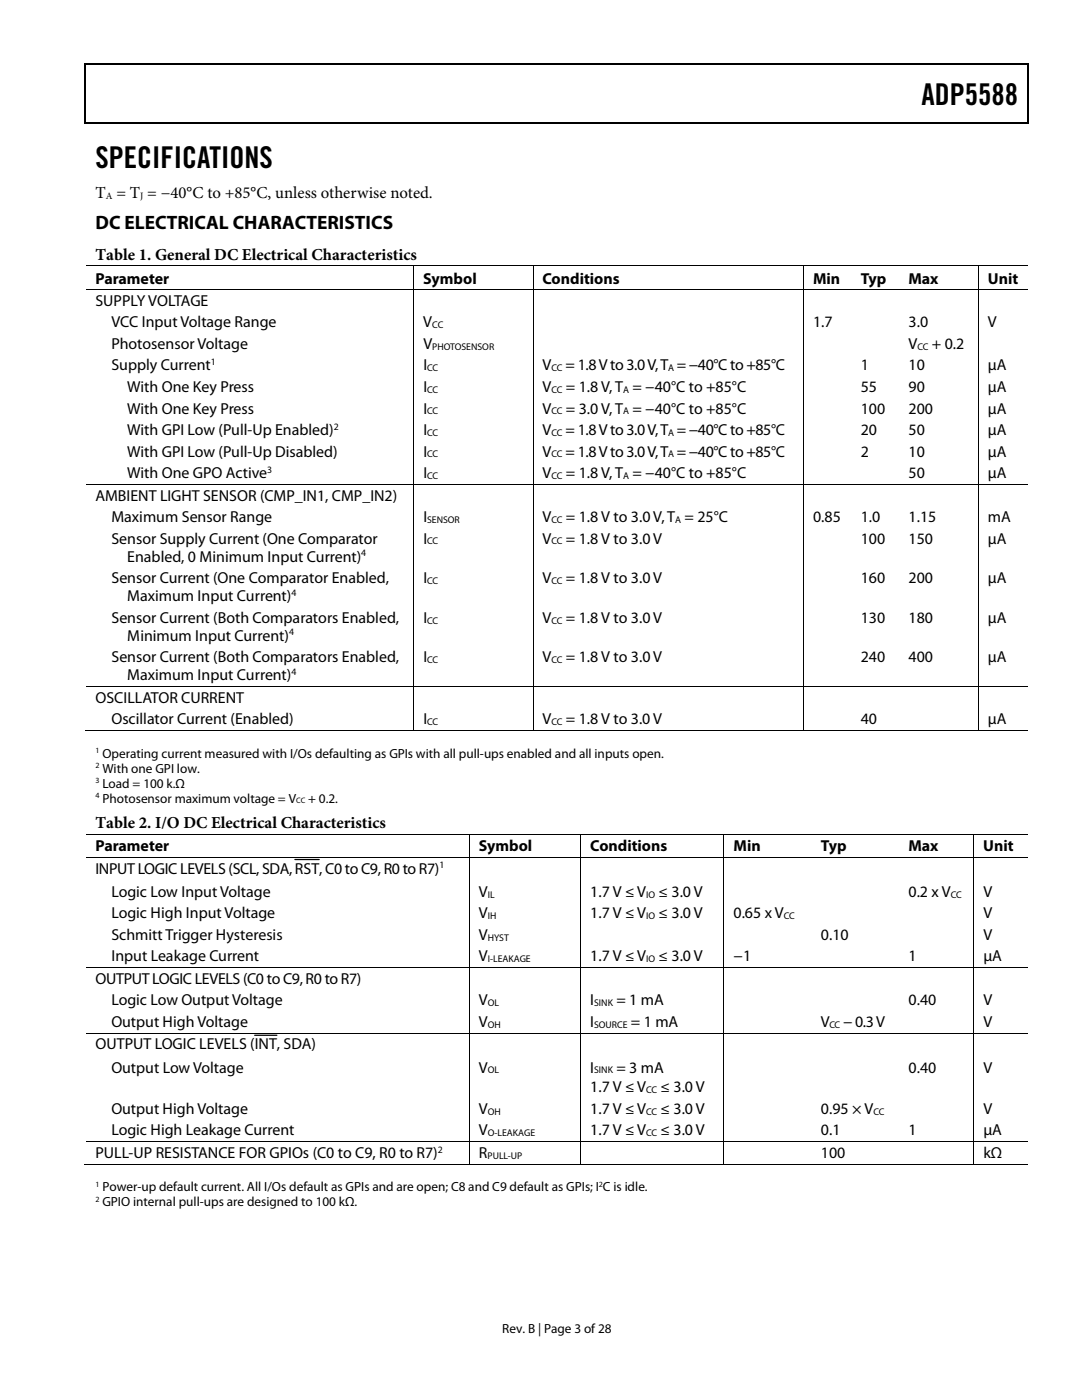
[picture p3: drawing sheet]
<svg xmlns="http://www.w3.org/2000/svg" width="216mm" height="279mm" viewBox="0 0 216 279" stroke-linecap="round" stroke-linejoin="round" font-family="sans-serif">
<defs><g id="words">
<g font-size="6">
<text x="183.9" y="21">ADP5588</text>
<text x="19" y="33.6">SPECIFICATIONS</text>
</g>
<text font-size="3.9" x="19" y="45.6">DC ELECTRICAL CHARACTERISTICS</text>
<g font-size="3.3">
<text x="19" y="39.5">T = T = −40°C to +85°C, unless otherwise noted.</text>
<text x="19" y="51.8">Table 1. General DC Electrical Characteristics</text>
<text x="19" y="165.3">Table 2. I/O DC Electrical Characteristics</text>
</g>
<g font-size="3.2">
<text x="19" y="56.6">Parameter</text>
<text x="84.5" y="56.6">Symbol</text>
<text x="108.2" y="56.6">Conditions</text>
<text x="162.2" y="56.6">Min</text>
<text x="171.7" y="56.6">Typ</text>
<text x="181.3" y="56.6">Max</text>
<text x="197.1" y="56.6">Unit</text>
<text x="19" y="61">SUPPLY VOLTAGE</text>
<text x="22.2" y="65.3">VCC Input Voltage Range</text>
<text x="84.5" y="65.3">V</text>
<text x="162.2" y="65.3">1.7</text>
<text x="181.3" y="65.3">3.0</text>
<text x="197.1" y="65.3">V</text>
<text x="22.2" y="69.6">Photosensor Voltage</text>
<text x="84.5" y="69.6">V</text>
<text x="181.3" y="69.6">V</text>
<text x="185.9" y="69.6">+ 0.2</text>
<text x="22.2" y="73.9">Supply Current</text>
<text x="84.5" y="73.9">I</text>
<text x="108.3" y="73.9">V</text>
<text x="112.9" y="73.9">= 1.8 V to 3.0 V, T = −40°C to +85°C</text>
<text x="171.7" y="73.9">1</text>
<text x="181.3" y="73.9">10</text>
<text x="197.1" y="73.9">μA</text>
<text x="25.4" y="78.2">With One Key Press</text>
<text x="25.4" y="82.5">With One Key Press</text>
<text x="84.5" y="78.2">I</text>
<text x="84.5" y="82.5">I</text>
<text x="108.3" y="78.2">V</text>
<text x="108.3" y="82.5">V</text>
<text x="112.9" y="78.2">= 1.8 V, T = −40°C to +85°C</text>
<text x="112.9" y="82.5">= 3.0 V, T = −40°C to +85°C</text>
<text x="171.8" y="78.2">55</text>
<text x="171.8" y="82.5">100</text>
<text x="181.3" y="82.5">200</text>
<text x="181.3" y="78.2">90</text>
<text x="197.1" y="82.5">μA</text>
<text x="197.1" y="78.2">μA</text>
<text x="25.4" y="86.8">With GPI Low (Pull-Up Enabled)</text>
<text x="84.5" y="86.8">I</text>
<text x="108.3" y="86.8">V</text>
<text x="112.9" y="86.8">= 1.8 V to 3.0 V, T = −40°C to +85°C</text>
<text x="171.7" y="86.8">20</text>
<text x="181.3" y="86.8">50</text>
<text x="197.1" y="86.8">μA</text>
<text x="25.4" y="91.1">With GPI Low (Pull-Up Disabled)</text>
<text x="25.4" y="95.4">With One GPO Active</text>
<text x="84.5" y="95.4">I</text>
<text x="84.5" y="91.1">I</text>
<text x="108.3" y="91.1">V</text>
<text x="108.3" y="95.4">V</text>
<text x="112.9" y="91.1">= 1.8 V to 3.0 V, T = −40°C to +85°C</text>
<text x="112.9" y="95.4">= 1.8 V, T = −40°C to +85°C</text>
<text x="171.7" y="91.1">2</text>
<text x="181.3" y="91.1">10</text>
<text x="181.3" y="95.4">50</text>
<text x="197.1" y="91.1">μA</text>
<text x="197.1" y="95.4">μA</text>
<text x="19" y="99.9">AMBIENT LIGHT SENSOR (CMP_IN1, CMP_IN2)</text>
<text x="22.2" y="104.2">Maximum Sensor Range</text>
<text x="84.5" y="104.2">I</text>
<text x="108.3" y="104.2">V</text>
<text x="112.9" y="104.2">= 1.8 V to 3.0 V, T = 25°C</text>
<text x="162.2" y="104.2">0.85</text>
<text x="171.7" y="104.2">1.0</text>
<text x="181.3" y="104.2">1.15</text>
<text x="197.1" y="104.2">mA</text>
<text x="22.2" y="108.5">Sensor Supply Current (One Comparator</text>
<text x="25.4" y="112.1">Enabled, 0 Minimum Input Current)</text>
<text x="84.5" y="108.5">I</text>
<text x="108.3" y="108.5">V</text>
<text x="112.9" y="108.5">= 1.8 V to 3.0 V</text>
<text x="171.8" y="108.5">100</text>
<text x="181.3" y="108.5">150</text>
<text x="197.1" y="108.5">μA</text>
<text x="22.2" y="116.4">Sensor Current (One Comparator Enabled,</text>
<text x="25.4" y="120">Maximum Input Current)</text>
<text x="84.5" y="116.4">I</text>
<text x="108.3" y="116.4">V</text>
<text x="112.9" y="116.4">= 1.8 V to 3.0 V</text>
<text x="171.8" y="116.4">160</text>
<text x="181.3" y="116.4">200</text>
<text x="197.1" y="116.4">μA</text>
<text x="22.2" y="124.3">Sensor Current (Both Comparators Enabled,</text>
<text x="84.5" y="124.3">I</text>
<text x="108.3" y="124.3">V</text>
<text x="112.9" y="124.3">= 1.8 V to 3.0 V</text>
<text x="171.8" y="124.3">130</text>
<text x="181.3" y="124.3">180</text>
<text x="197.1" y="124.3">μA</text>
<text x="25.4" y="127.9">Minimum Input Current)</text>
<text x="22.2" y="132.2">Sensor Current (Both Comparators Enabled,</text>
<text x="25.4" y="135.7">Maximum Input Current)</text>
<text x="84.5" y="132.1">I</text>
<text x="108.3" y="132.1">V</text>
<text x="112.9" y="132.1">= 1.8 V to 3.0 V</text>
<text x="171.8" y="132.1">240</text>
<text x="181.3" y="132.1">400</text>
<text x="197.1" y="132.1">μA</text>
<text x="19" y="140.2">OSCILLATOR CURRENT</text>
<text x="22.2" y="144.5">Oscillator Current (Enabled)</text>
<text x="84.5" y="144.5">I</text>
<text x="108.3" y="144.5">V</text>
<text x="112.9" y="144.5">= 1.8 V to 3.0 V</text>
<text x="171.8" y="144.5">40</text>
<text x="197.1" y="144.5">μA</text>
<text x="19" y="169.9">Parameter</text>
<text x="95.6" y="169.9">Symbol</text>
<text x="117.8" y="169.9">Conditions</text>
<text x="146.4" y="169.9">Min</text>
<text x="163.8" y="169.9">Typ</text>
<text x="181.3" y="169.9">Max</text>
<text x="196.2" y="169.9">Unit</text>
<text x="19" y="174.3">INPUT LOGIC LEVELS (SCL, SDA, RST, C0 to C9, R0 to R7)</text>
<text x="22.2" y="179">Logic Low Input Voltage</text>
<text x="95.6" y="179">V</text>
<text x="117.8" y="179">1.7 V ≤ V</text>
<text x="131.4" y="179">≤ 3.0 V</text>
<text x="181.3" y="179">0.2 x V</text>
<text x="196.2" y="179">V</text>
<text x="22.2" y="183.3">Logic High Input Voltage</text>
<text x="95.6" y="183.3">V</text>
<text x="117.8" y="183.3">1.7 V ≤ V</text>
<text x="131.4" y="183.3">≤ 3.0 V</text>
<text x="146.4" y="183.3">0.65 x V</text>
<text x="196.2" y="183.3">V</text>
<text x="22.2" y="187.6">Schmitt Trigger Hysteresis</text>
<text x="22.2" y="191.9">Input Leakage Current</text>
<text x="95.6" y="187.6">V</text>
<text x="95.6" y="191.9">V</text>
<text x="117.8" y="191.9">1.7 V ≤ V</text>
<text x="131.4" y="191.9">≤ 3.0 V</text>
<text x="146.4" y="191.9">−1</text>
<text x="163.8" y="187.6">0.10</text>
<text x="181.3" y="191.9">1</text>
<text x="196.2" y="187.6">V</text>
<text x="196.2" y="191.9">μA</text>
<text x="19" y="196.3">OUTPUT LOGIC LEVELS (C0 to C9, R0 to R7)</text>
<text x="22.2" y="200.6">Logic Low Output Voltage</text>
<text x="95.6" y="200.6">V</text>
<text x="117.8" y="200.6">I</text>
<text x="123" y="200.6">= 1 mA</text>
<text x="181.3" y="200.6">0.40</text>
<text x="196.2" y="200.6">V</text>
<text x="19" y="209.4">OUTPUT LOGIC LEVELS (INT, SDA)</text>
<text x="22.2" y="204.9">Output High Voltage</text>
<text x="95.6" y="204.9">V</text>
<text x="117.8" y="204.9">I</text>
<text x="125.9" y="204.9">= 1 mA</text>
<text x="163.8" y="204.9">V</text>
<text x="168.2" y="204.9">− 0.3 V</text>
<text x="196.2" y="204.9">V</text>
<text x="22.2" y="214.1">Output Low Voltage</text>
<text x="95.6" y="214.1">V</text>
<text x="117.8" y="214.1">I</text>
<text x="123" y="214.1">= 3 mA</text>
<text x="181.3" y="214.1">0.40</text>
<text x="196.2" y="214.1">V</text>
<text x="117.8" y="218">1.7 V ≤ V</text>
<text x="131.8" y="218">≤ 3.0 V</text>
<text x="22.2" y="222.3">Output High Voltage</text>
<text x="22.2" y="226.6">Logic High Leakage Current</text>
<text x="95.6" y="226.6">V</text>
<text x="95.6" y="222.3">V</text>
<text x="117.8" y="222.3">1.7 V ≤ V</text>
<text x="117.8" y="226.6">1.7 V ≤ V</text>
<text x="131.8" y="222.3">≤ 3.0 V</text>
<text x="131.8" y="226.6">≤ 3.0 V</text>
<text x="163.8" y="222.3">0.95 × V</text>
<text x="163.8" y="226.6">0.1</text>
<text x="181.3" y="226.6">1</text>
<text x="196.2" y="222.3">V</text>
<text x="196.2" y="226.6">μA</text>
<text x="19" y="231.1">PULL-UP RESISTANCE FOR GPIOs (C0 to C9, R0 to R7)</text>
<text x="95.6" y="231.1">R</text>
<text x="163.8" y="231.1">100</text>
<text x="196.2" y="231.1">kΩ</text>
</g>
<g font-size="2.6">
<text x="20.4" y="151.2">Operating current measured with I/Os defaulting as GPIs with all pull-ups enabled and all inputs open.</text>
<text x="20.4" y="154.2">With one GPI low.</text>
<text x="20.4" y="157.2">Load = 100 k.Ω</text>
<text x="20.4" y="160.2">Photosensor maximum voltage = V</text>
<text x="61.5" y="160.2">+ 0.2.</text>
<text x="20.4" y="237.7">Power-up default current. All I/Os default as GPIs and are open; C8 and C9 default as GPIs; I C is idle.</text>
<text x="20.4" y="240.7">GPIO internal pull-ups are designed to 100 kΩ.</text>
<text x="100.2" y="266">Rev. B | Page 3 of 28</text>
</g>
<g font-size="1.9">
<text x="21.1" y="39.7">A</text>
<text x="28" y="39.7">J</text>
<text x="86.3" y="65.5">CC</text>
<text x="86.3" y="69.8">PHOTOSENSOR</text>
<text x="183.1" y="69.8">CC</text>
<text x="42.1" y="72.9">1</text>
<text x="85.2" y="74.1">CC</text>
<text x="110" y="74.1">CC</text>
<text x="133.3" y="74.1">A</text>
<text x="85.2" y="78.4">CC</text>
<text x="85.2" y="82.7">CC</text>
<text x="110" y="78.4">CC</text>
<text x="110" y="82.7">CC</text>
<text x="124.4" y="78.4">A</text>
<text x="124.4" y="82.7">A</text>
<text x="66.6" y="85.8">2</text>
<text x="85.2" y="87">CC</text>
<text x="110" y="87">CC</text>
<text x="133.3" y="87">A</text>
<text x="53.3" y="94.4">3</text>
<text x="85.2" y="91.3">CC</text>
<text x="85.2" y="95.6">CC</text>
<text x="110" y="91.3">CC</text>
<text x="110" y="95.6">CC</text>
<text x="124.4" y="95.6">A</text>
<text x="133.3" y="91.3">A</text>
<text x="85.2" y="104.4">SENSOR</text>
<text x="110" y="104.4">CC</text>
<text x="134.7" y="104.4">A</text>
<text x="72.1" y="111">4</text>
<text x="85.2" y="108.6">CC</text>
<text x="110" y="108.6">CC</text>
<text x="58.2" y="118.9">4</text>
<text x="85.2" y="116.5">CC</text>
<text x="110" y="116.5">CC</text>
<text x="85.2" y="124.4">CC</text>
<text x="110" y="124.4">CC</text>
<text x="57.7" y="126.8">4</text>
<text x="58.2" y="134.7">4</text>
<text x="85.2" y="132.3">CC</text>
<text x="110" y="132.3">CC</text>
<text x="85.2" y="144.7">CC</text>
<text x="110" y="144.7">CC</text>
<text x="87.7" y="173.3">1</text>
<text x="97.3" y="179.2">IL</text>
<text x="128.9" y="179.2">IO</text>
<text x="189.7" y="179.2">CC</text>
<text x="97.3" y="183.5">IH</text>
<text x="128.9" y="183.5">IO</text>
<text x="156.4" y="183.5">CC</text>
<text x="97.3" y="187.7">HYST</text>
<text x="97.3" y="192">I-LEAKAGE</text>
<text x="128.9" y="192">IO</text>
<text x="97.3" y="200.8">OL</text>
<text x="118.6" y="200.8">SINK</text>
<text x="97.3" y="205.1">OH</text>
<text x="118.6" y="205.1">SOURCE</text>
<text x="165.5" y="205.1">CC</text>
<text x="97.3" y="214.2">OL</text>
<text x="118.6" y="214.2">SINK</text>
<text x="128.9" y="218.2">CC</text>
<text x="97.3" y="222.5">OH</text>
<text x="97.3" y="226.8">O-LEAKAGE</text>
<text x="128.9" y="222.5">CC</text>
<text x="128.9" y="226.8">CC</text>
<text x="174.3" y="222.5">CC</text>
<text x="87.3" y="230">2</text>
<text x="97.3" y="231.2">PULL-UP</text>
</g>
<g font-size="1.6">
<text x="19" y="150.3">1</text>
<text x="19" y="153.3">2</text>
<text x="19" y="156.3">3</text>
<text x="19" y="159.3">4</text>
<text x="59.1" y="160.3">CC</text>
<text x="19" y="236.9">1</text>
<text x="19" y="239.9">2</text>
<text x="119.5" y="236.9">2</text>
</g>
</g></defs>
<path d="M16.9 12.7h.2v1h-.2zM205.1 12.7h.2v1h-.2zM205.1 12.7h.2v.3h-.2zM82.3 24.4h.2v.3h-.2zM205.1 24.4h.2v.3h-.2z" fill="#000"/>
<path d="M16.9 12.8h188.2M17 13.7v11M205.2 13.7v11M205.1 24.5h-188.2M58.8 171.5h4.9M50.8 206.6h4.4" fill="none" stroke="#000" stroke-width=".25"/>
<g fill="none" stroke="#000" stroke-width=".2">
<path d="M17.1 53.1h188M17.1 57.8h188M82.6 53.2v4.6M82.6 57.9v38.7M106.4 53.2v4.6M106.4 57.9v38.7M160.3 53.2v4.6M160.3 57.9v38.7M195.2 53.2v4.6M195.2 57.9v38.7M17.1 96.7h188M82.6 96.8v40.1"/>
<path d="M106.4 96.8v40.1M160.3 96.8v40.1M195.2 96.8v40.1M17.1 137h188M82.6 137.1v8.8M106.4 137.1v8.8M160.3 137.1v8.8M195.2 137.1v8.8M16.9 145.8h65.6M82.7 145.8h23.6M106.4 145.8h53.9M160.4 145.8h34.7"/>
<path d="M195.3 145.8h9.8M17.1 166.6h188M17.1 171.1h188M93.7 166.7v4.3M93.7 171.2v21.9M115.9 166.7v4.3M115.9 171.2v21.9M144.5 166.7v4.3M144.5 171.2v21.9M194.3 166.7v4.3M194.3 171.2v21.9M17.1 193.1h188"/>
<path d="M93.7 193.2v12.9M115.9 193.2v12.9M144.5 193.2v12.9M194.3 193.2v12.9M17.1 206.2h188M93.7 206.3v21.5M115.9 206.3v21.5M144.5 206.3v21.5M194.3 206.3v21.5M16.9 232.3h76.7M17.1 227.9h188M93.7 227.9v4.5"/>
<path d="M93.7 232.3h22.1M115.9 227.9v4.5M116 232.3h28.4M144.5 227.9v4.5M144.5 232.3h49.7M194.3 227.9v4.5M194.4 232.3h10.7"/>
</g>
<use href="#words"/>
</svg>
